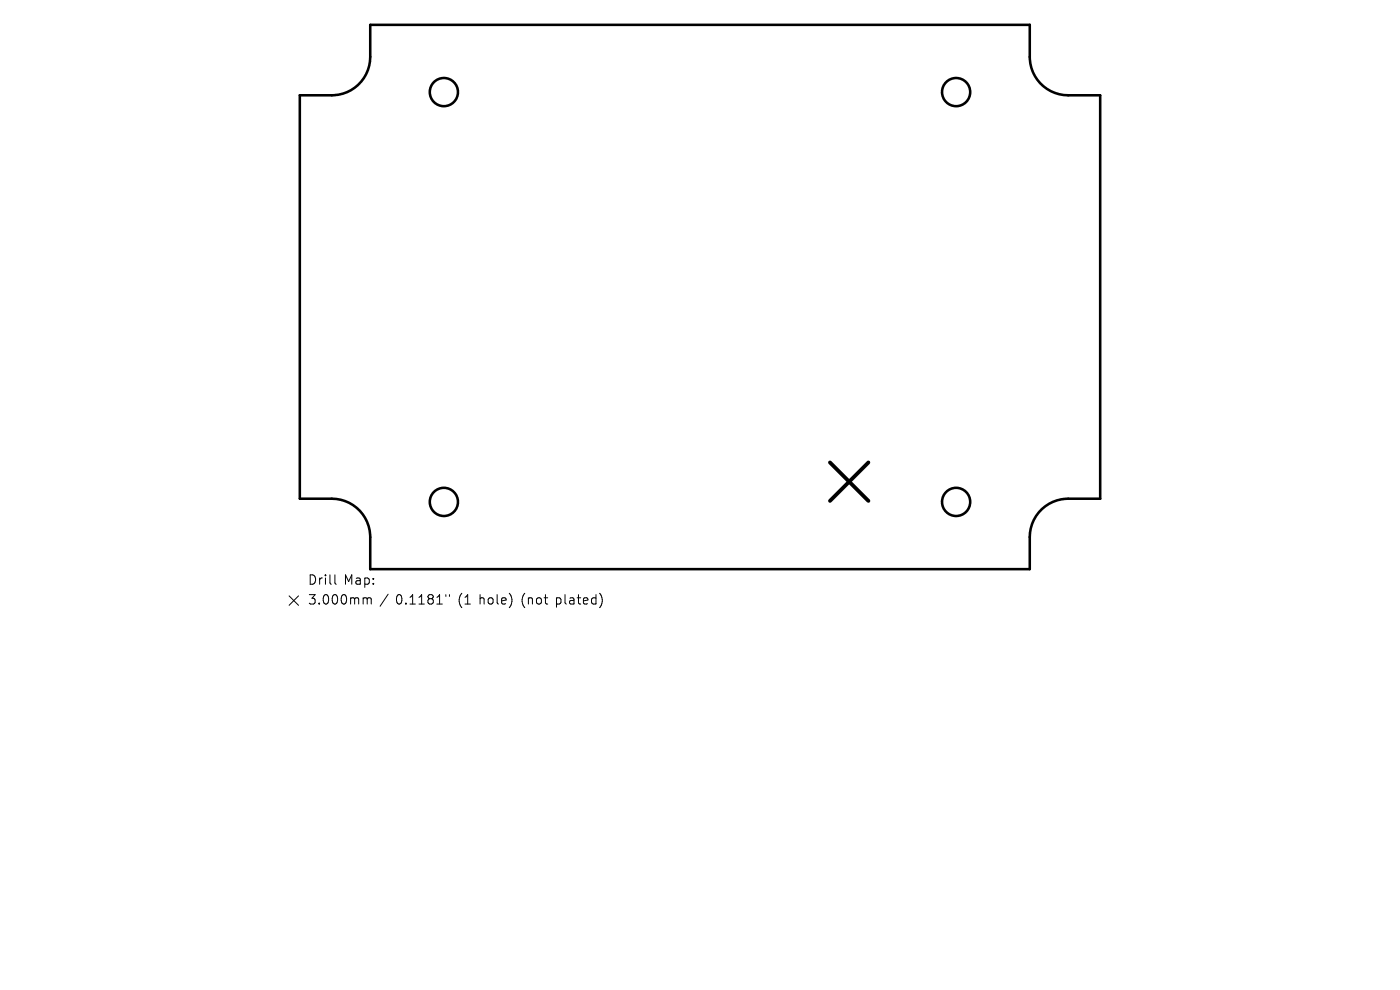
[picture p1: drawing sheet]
<svg xmlns="http://www.w3.org/2000/svg" width="297mm" height="210mm" viewBox="0 0 297 210" stroke-linecap="round" stroke-linejoin="round" font-family="sans-serif">
<defs><g id="words">
<g font-size="2.8">
<text x="65.3" y="124.5">Drill</text>
<text x="72.9" y="124.5">Map:</text>
<text x="65.3" y="128.7">3.000mm</text>
<text x="83.9" y="128.7">0.1181&quot;</text>
<text x="97.2" y="128.7">(1</text>
<text x="101.8" y="128.7">hole)</text>
<text x="110.8" y="128.7">(not</text>
<text x="118.2" y="128.7">plated)</text>
</g>
</g></defs>
<g fill="none" stroke="#000" stroke-width=".54">
<path d="M63.6 20.2h6.8a8.1 8.1 0 0 0 8.1-8.1v-6.8h140v6.8a8.1 8.1 0 0 0 8.1 8.1h6.8v85.6h-6.8a8.1 8.1 0 0 0-8.1 8.1v6.8h-140v-6.8a8.1 8.1 0 0 0-8.1-8.1h-6.8z"/>
<circle cx="94.2" cy="19.5" r="2.99"/>
<circle cx="202.8" cy="19.5" r="2.99"/>
<circle cx="94.2" cy="106.5" r="2.99"/>
<circle cx="202.8" cy="106.5" r="2.99"/>
</g>
<path d="M176.1 98.1l8.1 8.2M184.2 98.1l-8.1 8.2" fill="none" stroke="#000" stroke-width=".82"/>
<path d="M61.3 126.4l2 2M63.3 126.4l-2 2M71 121.9v1.8l.3 .2M77.6 126.8l.3 .3M77.9 127.1v1M77.9 127.1l.3-.3 .5 .1 .1 1.2M82.3 126l-1.7 2.6M94.6 126.1v.4M95.4 126.1v.4M127.3 125.9a2.35 2.35 0 0 1 0 2.9" fill="none" stroke="#000" stroke-width=".21"/>
<use href="#words"/>
</svg>
